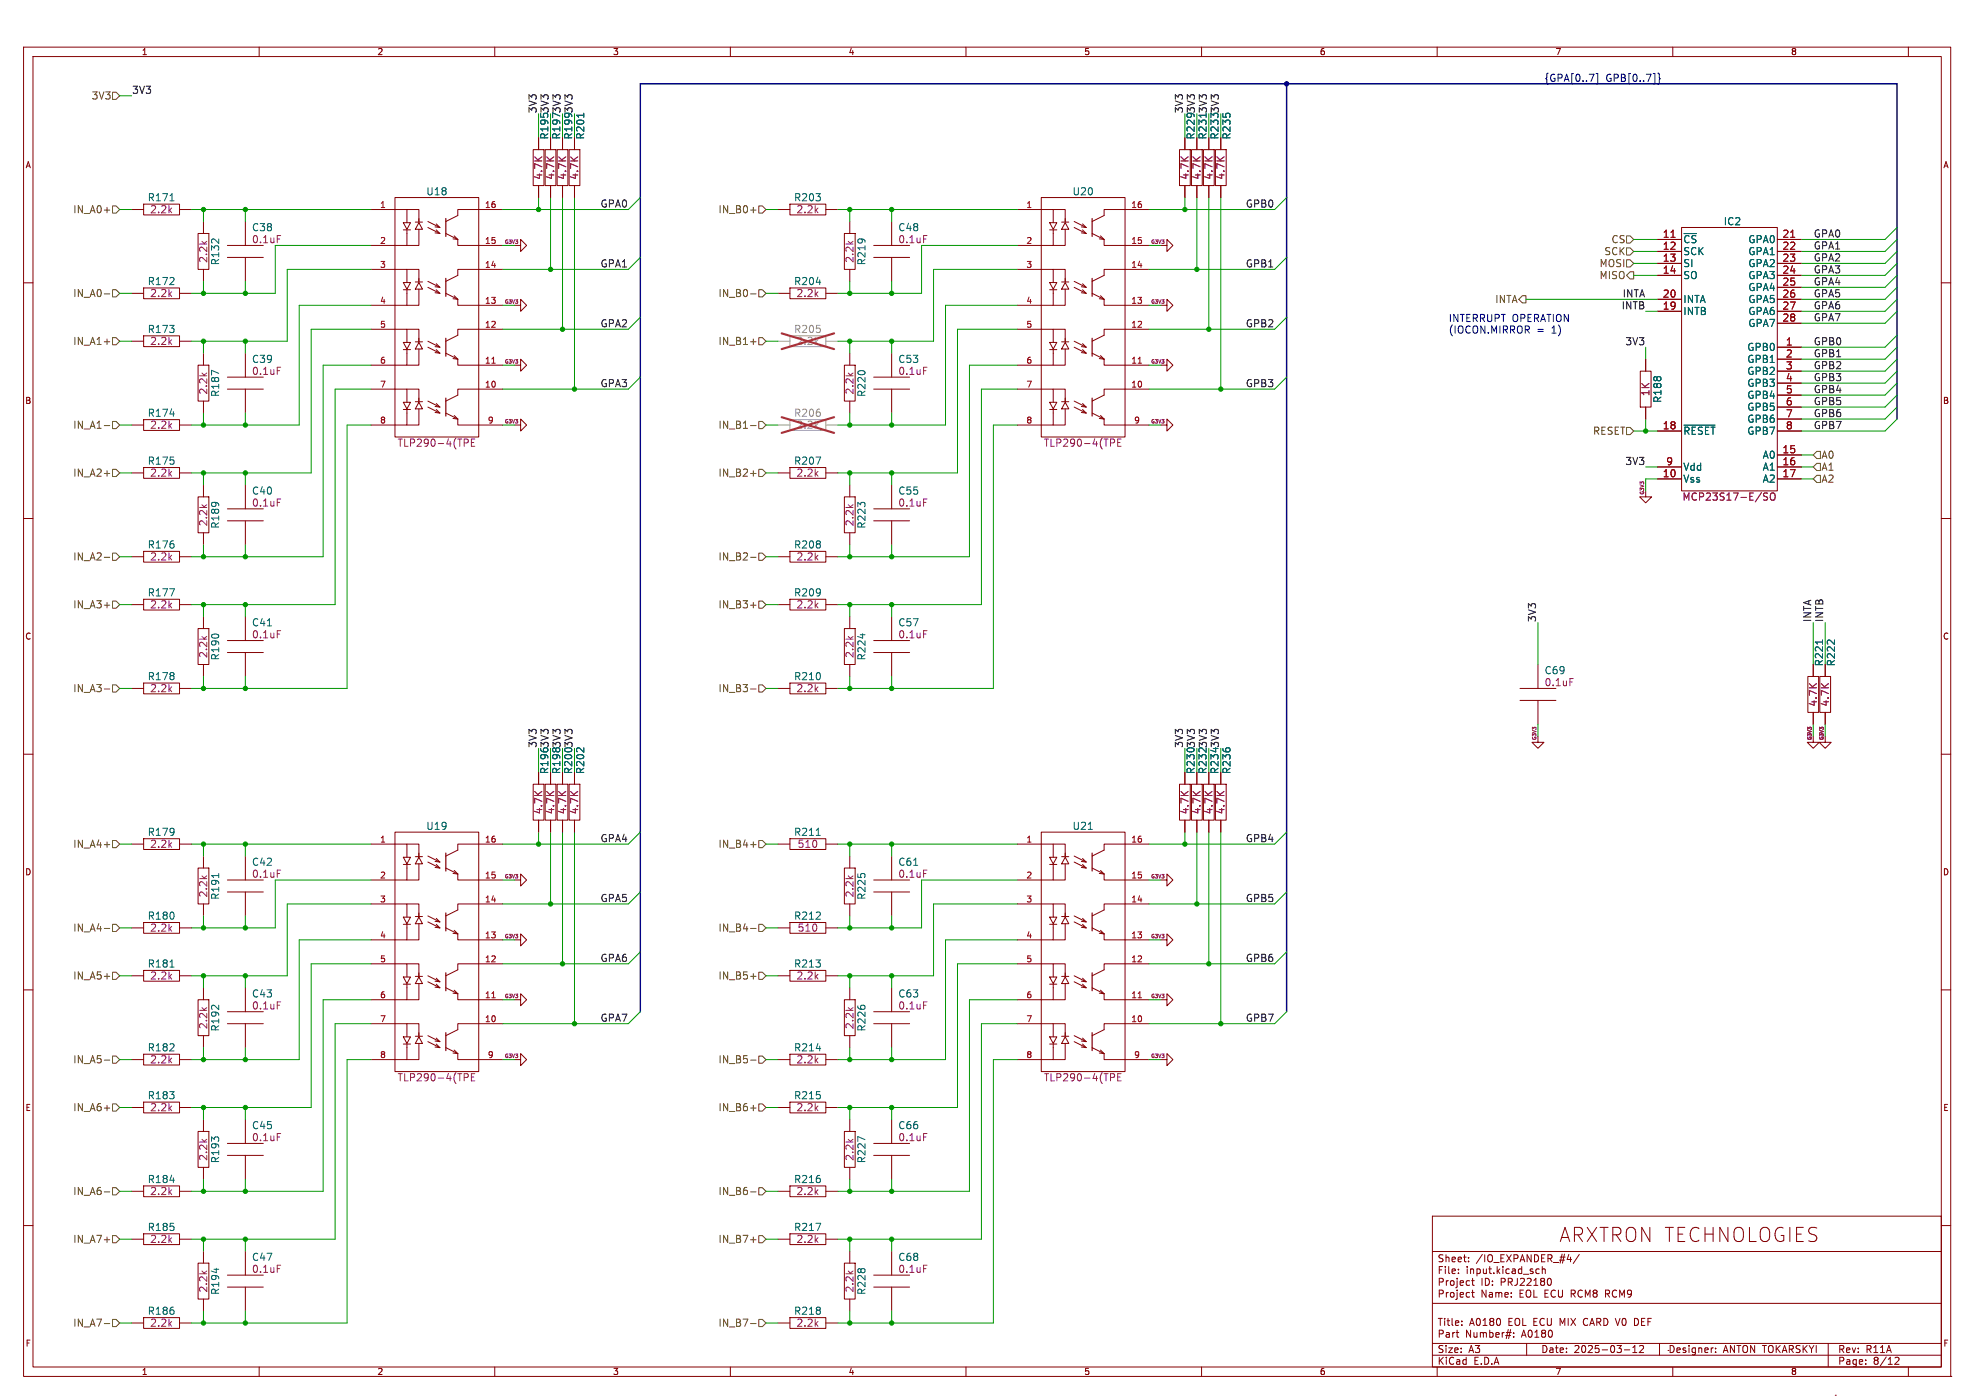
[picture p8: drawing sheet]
<svg xmlns="http://www.w3.org/2000/svg" width="420mm" height="297mm" viewBox="0 0 420 297" stroke-linecap="round" stroke-linejoin="round" font-family="sans-serif">
<defs><g id="words">
<text font-size="4.2" fill="#840000" x="330.9" y="263.7">ARXTRON TECHNOLOGIES</text>
<g font-size="2.1" fill="#000084">
<text x="327.7" y="17.5">{GPA[0..7]</text>
<text x="340.7" y="17.5">GPB[0..7]}</text>
</g>
<g font-size="2.1" fill="#725600">
<text x="19.4" y="21.3">3V3</text>
<text x="15.5" y="45.4">IN_A0+</text>
<text x="152.4" y="45.4">IN_B0+</text>
<text x="341.9" y="51.8">CS</text>
<text x="339.4" y="56.9">MOSI</text>
<text x="339.4" y="59.4">MISO</text>
<text x="340.4" y="54.3">SCK</text>
<text x="15.5" y="63.2">IN_A0-</text>
<text x="152.4" y="63.2">IN_B0-</text>
<text x="317.3" y="64.5">INTA</text>
<text x="15.5" y="73.4">IN_A1+</text>
<text x="152.4" y="73.4">IN_B1+</text>
<text x="15.5" y="91.2">IN_A1-</text>
<text x="152.4" y="91.2">IN_B1-</text>
<text x="338" y="92.4">RESET</text>
<text x="15.5" y="101.3">IN_A2+</text>
<text x="152.4" y="101.3">IN_B2+</text>
<text x="386.5" y="97.5">A0</text>
<text x="386.5" y="100.1">A1</text>
<text x="386.5" y="102.6">A2</text>
<text x="15.5" y="119.1">IN_A2-</text>
<text x="152.4" y="119.1">IN_B2-</text>
<text x="15.5" y="129.3">IN_A3+</text>
<text x="152.4" y="129.3">IN_B3+</text>
<text x="15.5" y="147">IN_A3-</text>
<text x="152.4" y="147">IN_B3-</text>
<text x="15.5" y="180.1">IN_A4+</text>
<text x="152.4" y="180.1">IN_B4+</text>
<text x="15.5" y="197.8">IN_A4-</text>
<text x="152.4" y="197.8">IN_B4-</text>
<text x="15.5" y="208">IN_A5+</text>
<text x="152.4" y="208">IN_B5+</text>
<text x="15.5" y="225.8">IN_A5-</text>
<text x="152.4" y="225.8">IN_B5-</text>
<text x="15.5" y="235.9">IN_A6+</text>
<text x="152.4" y="235.9">IN_B6+</text>
<text x="15.5" y="253.7">IN_A6-</text>
<text x="152.4" y="253.7">IN_B6-</text>
<text x="15.5" y="263.9">IN_A7+</text>
<text x="152.4" y="263.9">IN_B7+</text>
<text x="15.5" y="281.7">IN_A7-</text>
<text x="152.4" y="281.7">IN_B7-</text>
</g>
<g font-size="2.1" fill="#0f0f0f">
<text x="27.9" y="20">3V3</text>
<text x="114" y="24.1" transform="rotate(-90 114 24.1)">3V3</text>
<text x="251.1" y="24.1" transform="rotate(-90 251.1 24.1)">3V3</text>
<text x="127.4" y="44.1">GPA0</text>
<text x="264.3" y="44.1">GPB0</text>
<text x="384.8" y="50.5">GPA0</text>
<text x="384.8" y="53">GPA1</text>
<text x="127.4" y="56.8">GPA1</text>
<text x="264.3" y="56.8">GPB1</text>
<text x="384.8" y="58.1">GPA3</text>
<text x="384.8" y="55.6">GPA2</text>
<text x="344.1" y="65.7">INTB</text>
<text x="344.3" y="63.2">INTA</text>
<text x="384.8" y="63.2">GPA5</text>
<text x="384.8" y="60.6">GPA4</text>
<text x="384.8" y="65.7">GPA6</text>
<text x="127.4" y="69.5">GPA2</text>
<text x="264.3" y="69.5">GPB2</text>
<text x="384.8" y="68.3">GPA7</text>
<text x="344.9" y="73.3">3V3</text>
<text x="384.8" y="75.9">GPB1</text>
<text x="384.8" y="73.3">GPB0</text>
<text x="127.4" y="82.2">GPA3</text>
<text x="264.3" y="82.2">GPB3</text>
<text x="384.8" y="81">GPB3</text>
<text x="384.8" y="83.5">GPB4</text>
<text x="384.8" y="78.4">GPB2</text>
<text x="384.8" y="86">GPB5</text>
<text x="384.8" y="88.6">GPB6</text>
<text x="384.8" y="91.1">GPB7</text>
<text x="344.9" y="98.7">3V3</text>
<text x="326.1" y="132.1" transform="rotate(-90 326.1 132.1)">3V3</text>
<text x="384.5" y="132.1" transform="rotate(-90 384.5 132.1)">INTA</text>
<text x="387" y="132.1" transform="rotate(-90 387 132.1)">INTB</text>
<text x="114" y="158.8" transform="rotate(-90 114 158.8)">3V3</text>
<text x="127.4" y="178.8">GPA4</text>
<text x="264.3" y="178.8">GPB4</text>
<text x="127.4" y="191.5">GPA5</text>
<text x="264.3" y="191.5">GPB5</text>
<text x="127.4" y="204.2">GPA6</text>
<text x="264.3" y="204.2">GPB6</text>
<text x="127.4" y="216.9">GPA7</text>
<text x="264.3" y="216.9">GPB7</text>
</g>
<g font-size="2.1" fill="#006464">
<text x="116.5" y="24.1" transform="rotate(-90 116.5 24.1)">3V3</text>
<text x="116.6" y="29.7" transform="rotate(-90 116.6 29.7)">R195</text>
<text x="119.1" y="24.1" transform="rotate(-90 119.1 24.1)">3V3</text>
<text x="119.1" y="29.7" transform="rotate(-90 119.1 29.7)">R197</text>
<text x="121.6" y="24.1" transform="rotate(-90 121.6 24.1)">3V3</text>
<text x="121.6" y="29.7" transform="rotate(-90 121.6 29.7)">R199</text>
<text x="124.2" y="29.7" transform="rotate(-90 124.2 29.7)">R201</text>
<text x="253.7" y="24.1" transform="rotate(-90 253.7 24.1)">3V3</text>
<text x="253.7" y="29.7" transform="rotate(-90 253.7 29.7)">R229</text>
<text x="256.2" y="24.1" transform="rotate(-90 256.2 24.1)">3V3</text>
<text x="256.3" y="29.7" transform="rotate(-90 256.3 29.7)">R231</text>
<text x="258.8" y="24.1" transform="rotate(-90 258.8 24.1)">3V3</text>
<text x="258.8" y="29.7" transform="rotate(-90 258.8 29.7)">R233</text>
<text x="261.3" y="29.7" transform="rotate(-90 261.3 29.7)">R235</text>
<text x="90.4" y="41.6">U18</text>
<text x="227.5" y="41.6">U20</text>
<text x="31.3" y="42.9">R171</text>
<text x="168.4" y="42.9">R203</text>
<text x="365.7" y="48">IC2</text>
<text x="357.1" y="51.8">~{CS}</text>
<text x="371" y="51.8">GPA0</text>
<text x="46.7" y="56.4" transform="rotate(-90 46.7 56.4)">R132</text>
<text x="183.9" y="56.4" transform="rotate(-90 183.9 56.4)">R219</text>
<text x="357.1" y="54.3">SCK</text>
<text x="357.1" y="56.9">SI</text>
<text x="357.1" y="59.4">SO</text>
<text x="371" y="54.3">GPA1</text>
<text x="371" y="56.9">GPA2</text>
<text x="371" y="59.4">GPA3</text>
<text x="31.3" y="60.7">R172</text>
<text x="168.4" y="60.7">R204</text>
<text x="357.1" y="64.5">INTA</text>
<text x="371" y="62">GPA4</text>
<text x="371" y="64.5">GPA5</text>
<text x="31.3" y="70.8">R173</text>
<text x="357.1" y="67">INTB</text>
<text x="371" y="67">GPA6</text>
<text x="371" y="69.6">GPA7</text>
<text x="370.8" y="74.7">GPB0</text>
<text x="370.8" y="77.2">GPB1</text>
<text x="370.8" y="79.7">GPB2</text>
<text x="370.8" y="82.3">GPB3</text>
<text x="31.3" y="88.6">R174</text>
<text x="46.7" y="84.3" transform="rotate(-90 46.7 84.3)">R187</text>
<text x="183.9" y="84.3" transform="rotate(-90 183.9 84.3)">R220</text>
<text x="352.8" y="85.6" transform="rotate(-90 352.8 85.6)">R188</text>
<text x="370.8" y="84.8">GPB4</text>
<text x="370.8" y="87.4">GPB5</text>
<text x="370.8" y="89.9">GPB6</text>
<text x="357.1" y="92.4">~{RESET}</text>
<text x="370.8" y="92.4">GPB7</text>
<text x="31.3" y="98.8">R175</text>
<text x="168.4" y="98.8">R207</text>
<text x="357.1" y="100.1">Vdd</text>
<text x="374" y="97.5">A0</text>
<text x="374" y="100.1">A1</text>
<text x="357.1" y="102.6">Vss</text>
<text x="374" y="102.6">A2</text>
<text x="46.7" y="112.2" transform="rotate(-90 46.7 112.2)">R189</text>
<text x="183.9" y="112.2" transform="rotate(-90 183.9 112.2)">R223</text>
<text x="31.3" y="116.6">R176</text>
<text x="168.4" y="116.6">R208</text>
<text x="31.3" y="126.7">R177</text>
<text x="168.4" y="126.7">R209</text>
<text x="46.7" y="140.2" transform="rotate(-90 46.7 140.2)">R190</text>
<text x="183.9" y="140.2" transform="rotate(-90 183.9 140.2)">R224</text>
<text x="387.1" y="141.4" transform="rotate(-90 387.1 141.4)">R221</text>
<text x="389.6" y="141.4" transform="rotate(-90 389.6 141.4)">R222</text>
<text x="31.3" y="144.5">R178</text>
<text x="168.4" y="144.5">R210</text>
<text x="116.5" y="158.8" transform="rotate(-90 116.5 158.8)">3V3</text>
<text x="119.1" y="158.8" transform="rotate(-90 119.1 158.8)">3V3</text>
<text x="121.6" y="158.8" transform="rotate(-90 121.6 158.8)">3V3</text>
<text x="251.1" y="158.8" transform="rotate(-90 251.1 158.8)">3V3</text>
<text x="253.7" y="158.8" transform="rotate(-90 253.7 158.8)">3V3</text>
<text x="256.2" y="158.8" transform="rotate(-90 256.2 158.8)">3V3</text>
<text x="258.8" y="158.8" transform="rotate(-90 258.8 158.8)">3V3</text>
<text x="116.6" y="164.3" transform="rotate(-90 116.6 164.3)">R196</text>
<text x="119.1" y="164.3" transform="rotate(-90 119.1 164.3)">R198</text>
<text x="121.6" y="164.3" transform="rotate(-90 121.6 164.3)">R200</text>
<text x="124.2" y="164.3" transform="rotate(-90 124.2 164.3)">R202</text>
<text x="253.7" y="164.3" transform="rotate(-90 253.7 164.3)">R230</text>
<text x="256.3" y="164.3" transform="rotate(-90 256.3 164.3)">R232</text>
<text x="258.8" y="164.3" transform="rotate(-90 258.8 164.3)">R234</text>
<text x="261.3" y="164.3" transform="rotate(-90 261.3 164.3)">R236</text>
<text x="31.3" y="177.5">R179</text>
<text x="90.4" y="176.3">U19</text>
<text x="168.4" y="177.5">R211</text>
<text x="227.5" y="176.3">U21</text>
<text x="46.7" y="191" transform="rotate(-90 46.7 191)">R191</text>
<text x="183.9" y="191" transform="rotate(-90 183.9 191)">R225</text>
<text x="31.3" y="195.3">R180</text>
<text x="168.4" y="195.3">R212</text>
<text x="31.3" y="205.5">R181</text>
<text x="168.4" y="205.5">R213</text>
<text x="46.7" y="218.9" transform="rotate(-90 46.7 218.9)">R192</text>
<text x="183.9" y="218.9" transform="rotate(-90 183.9 218.9)">R226</text>
<text x="31.3" y="223.2">R182</text>
<text x="168.4" y="223.2">R214</text>
<text x="31.3" y="233.4">R183</text>
<text x="168.4" y="233.4">R215</text>
<text x="31.3" y="251.2">R184</text>
<text x="46.7" y="246.9" transform="rotate(-90 46.7 246.9)">R193</text>
<text x="168.4" y="251.2">R216</text>
<text x="183.9" y="246.9" transform="rotate(-90 183.9 246.9)">R227</text>
<text x="31.3" y="261.3">R185</text>
<text x="168.4" y="261.3">R217</text>
<text x="46.7" y="274.8" transform="rotate(-90 46.7 274.8)">R194</text>
<text x="183.9" y="274.8" transform="rotate(-90 183.9 274.8)">R228</text>
<text x="31.3" y="279.1">R186</text>
<text x="168.4" y="279.1">R218</text>
</g>
<g font-size="2.1" fill="#840084">
<text x="115.3" y="38.2" transform="rotate(-90 115.3 38.2)">4.7K</text>
<text x="117.8" y="38.2" transform="rotate(-90 117.8 38.2)">4.7K</text>
<text x="120.4" y="38.2" transform="rotate(-90 120.4 38.2)">4.7K</text>
<text x="122.9" y="38.2" transform="rotate(-90 122.9 38.2)">4.7K</text>
<text x="252.5" y="38.2" transform="rotate(-90 252.5 38.2)">4.7K</text>
<text x="255" y="38.2" transform="rotate(-90 255 38.2)">4.7K</text>
<text x="257.5" y="38.2" transform="rotate(-90 257.5 38.2)">4.7K</text>
<text x="260.1" y="38.2" transform="rotate(-90 260.1 38.2)">4.7K</text>
<text x="31.8" y="45.4">2.2k</text>
<text x="168.9" y="45.4">2.2k</text>
<text x="53.4" y="51.8">0.1uF</text>
<text x="53.4" y="49.3">C38</text>
<text x="190.6" y="51.8">0.1uF</text>
<text x="190.6" y="49.3">C48</text>
<text x="44.2" y="55.8" transform="rotate(-90 44.2 55.8)">2.2k</text>
<text x="181.3" y="55.8" transform="rotate(-90 181.3 55.8)">2.2k</text>
<text x="31.8" y="63.2">2.2k</text>
<text x="168.9" y="63.2">2.2k</text>
<text x="31.8" y="73.4">2.2k</text>
<text x="53.4" y="77.2">C39</text>
<text x="190.6" y="77.2">C53</text>
<text x="44.2" y="83.8" transform="rotate(-90 44.2 83.8)">2.2k</text>
<text x="53.4" y="79.7">0.1uF</text>
<text x="181.3" y="83.8" transform="rotate(-90 181.3 83.8)">2.2k</text>
<text x="190.6" y="79.7">0.1uF</text>
<text x="350.2" y="84.1" transform="rotate(-90 350.2 84.1)">1K</text>
<text x="31.8" y="91.2">2.2k</text>
<text x="84.3" y="95">TLP290-4(TPE</text>
<text x="221.4" y="95">TLP290-4(TPE</text>
<text x="31.8" y="101.3">2.2k</text>
<text x="168.9" y="101.3">2.2k</text>
<text x="53.4" y="107.7">0.1uF</text>
<text x="53.4" y="105.1">C40</text>
<text x="190.6" y="107.7">0.1uF</text>
<text x="190.6" y="105.1">C55</text>
<text x="357" y="106.4">MCP23S17-E/SO</text>
<text x="44.2" y="111.7" transform="rotate(-90 44.2 111.7)">2.2k</text>
<text x="181.3" y="111.7" transform="rotate(-90 181.3 111.7)">2.2k</text>
<text x="31.8" y="119.1">2.2k</text>
<text x="168.9" y="119.1">2.2k</text>
<text x="31.8" y="129.3">2.2k</text>
<text x="168.9" y="129.3">2.2k</text>
<text x="53.4" y="135.6">0.1uF</text>
<text x="53.4" y="133.1">C41</text>
<text x="190.6" y="135.6">0.1uF</text>
<text x="190.6" y="133.1">C57</text>
<text x="44.2" y="139.7" transform="rotate(-90 44.2 139.7)">2.2k</text>
<text x="181.3" y="139.7" transform="rotate(-90 181.3 139.7)">2.2k</text>
<text x="327.7" y="143.2">C69</text>
<text x="31.8" y="147">2.2k</text>
<text x="168.9" y="147">2.2k</text>
<text x="327.7" y="145.8">0.1uF</text>
<text x="385.8" y="150" transform="rotate(-90 385.8 150)">4.7K</text>
<text x="388.3" y="150" transform="rotate(-90 388.3 150)">4.7K</text>
<text x="115.3" y="172.8" transform="rotate(-90 115.3 172.8)">4.7K</text>
<text x="117.8" y="172.8" transform="rotate(-90 117.8 172.8)">4.7K</text>
<text x="120.4" y="172.8" transform="rotate(-90 120.4 172.8)">4.7K</text>
<text x="122.9" y="172.8" transform="rotate(-90 122.9 172.8)">4.7K</text>
<text x="252.5" y="172.8" transform="rotate(-90 252.5 172.8)">4.7K</text>
<text x="255" y="172.8" transform="rotate(-90 255 172.8)">4.7K</text>
<text x="257.5" y="172.8" transform="rotate(-90 257.5 172.8)">4.7K</text>
<text x="260.1" y="172.8" transform="rotate(-90 260.1 172.8)">4.7K</text>
<text x="31.8" y="180.1">2.2k</text>
<text x="53.4" y="183.9">C42</text>
<text x="169.2" y="180.1">510</text>
<text x="190.6" y="183.9">C61</text>
<text x="44.2" y="190.5" transform="rotate(-90 44.2 190.5)">2.2k</text>
<text x="53.4" y="186.4">0.1uF</text>
<text x="181.3" y="190.5" transform="rotate(-90 181.3 190.5)">2.2k</text>
<text x="190.6" y="186.4">0.1uF</text>
<text x="31.8" y="197.8">2.2k</text>
<text x="169.2" y="197.8">510</text>
<text x="31.8" y="208">2.2k</text>
<text x="168.9" y="208">2.2k</text>
<text x="53.4" y="214.4">0.1uF</text>
<text x="53.4" y="211.8">C43</text>
<text x="190.6" y="214.4">0.1uF</text>
<text x="190.6" y="211.8">C63</text>
<text x="44.2" y="218.4" transform="rotate(-90 44.2 218.4)">2.2k</text>
<text x="181.3" y="218.4" transform="rotate(-90 181.3 218.4)">2.2k</text>
<text x="31.8" y="225.8">2.2k</text>
<text x="168.9" y="225.8">2.2k</text>
<text x="84.3" y="229.6">TLP290-4(TPE</text>
<text x="221.4" y="229.6">TLP290-4(TPE</text>
<text x="31.8" y="235.9">2.2k</text>
<text x="53.4" y="239.8">C45</text>
<text x="168.9" y="235.9">2.2k</text>
<text x="190.6" y="239.8">C66</text>
<text x="53.4" y="242.3">0.1uF</text>
<text x="190.6" y="242.3">0.1uF</text>
<text x="44.2" y="246.3" transform="rotate(-90 44.2 246.3)">2.2k</text>
<text x="181.3" y="246.3" transform="rotate(-90 181.3 246.3)">2.2k</text>
<text x="31.8" y="253.7">2.2k</text>
<text x="168.9" y="253.7">2.2k</text>
<text x="31.8" y="263.9">2.2k</text>
<text x="168.9" y="263.9">2.2k</text>
<text x="53.4" y="267.7">C47</text>
<text x="190.6" y="267.7">C68</text>
<text x="44.2" y="274.3" transform="rotate(-90 44.2 274.3)">2.2k</text>
<text x="53.4" y="270.2">0.1uF</text>
<text x="181.3" y="274.3" transform="rotate(-90 181.3 274.3)">2.2k</text>
<text x="190.6" y="270.2">0.1uF</text>
<text x="31.8" y="281.7">2.2k</text>
<text x="168.9" y="281.7">2.2k</text>
</g>
<g font-size="2.1" fill="#a90000">
<text x="352.8" y="50.5">11</text>
<text x="352.8" y="53.1">12</text>
<text x="378.2" y="50.5">21</text>
<text x="378.2" y="53.1">22</text>
<text x="352.8" y="55.6">13</text>
<text x="352.8" y="58.2">14</text>
<text x="378.2" y="55.6">23</text>
<text x="378.2" y="58.2">24</text>
<text x="352.8" y="63.2">20</text>
<text x="352.8" y="65.8">19</text>
<text x="378.2" y="60.7">25</text>
<text x="378.2" y="63.2">26</text>
<text x="378.2" y="65.8">27</text>
<text x="378.2" y="68.3">28</text>
<text x="378.9" y="73.4">1</text>
<text x="378.9" y="75.9">2</text>
<text x="378.9" y="78.5">3</text>
<text x="378.9" y="81">4</text>
<text x="378.9" y="83.6">5</text>
<text x="378.9" y="86.1">6</text>
<text x="378.9" y="88.6">7</text>
<text x="352.8" y="91.2">18</text>
<text x="378.9" y="91.2">8</text>
<text x="352.8" y="101.3">10</text>
<text x="353.5" y="98.8">9</text>
<text x="378.2" y="96.3">15</text>
<text x="378.2" y="98.8">16</text>
<text x="378.2" y="101.3">17</text>
</g>
<g font-size="2.1" fill="#939391">
<text x="168.4" y="70.8">R205</text>
<text x="168.4" y="88.6">R206</text>
</g>
<g font-size="2.1" fill="#0000c2">
<text x="307.3" y="68.4">INTERRUPT OPERATION</text>
<text x="307.3" y="70.9">(IOCON.MIRROR</text>
<text x="326.1" y="70.9">=</text>
<text x="329.3" y="70.9">1)</text>
</g>
<g font-size="2.1" fill="#9c9b98">
<text x="168.9" y="73.4">2.2k</text>
<text x="168.9" y="91.2">2.2k</text>
</g>
<g font-size="2.1" fill="#840000">
<text x="305" y="268">Sheet:</text>
<text x="313.2" y="268">/IO_EXPANDER_#4/</text>
<text x="305" y="270.5">File:</text>
<text x="305" y="273">Project</text>
<text x="305" y="275.5">Project</text>
<text x="311.1" y="270.5">input.kicad_sch</text>
<text x="314.2" y="273">ID:</text>
<text x="314.2" y="275.5">Name:</text>
<text x="318.4" y="273">PRJ22180</text>
<text x="322.4" y="275.5">EOL ECU RCM8</text>
<text x="341.1" y="275.5">RCM9</text>
<text x="305" y="281.5">Title:</text>
<text x="311.8" y="281.5">A0180</text>
<text x="320.1" y="281.5">EOL ECU MIX CARD V0 DEF</text>
<text x="305" y="287.2">Size:</text>
<text x="305" y="284">Part</text>
<text x="310.9" y="284">Number#:</text>
<text x="311.6" y="287.2">A3</text>
<text x="322.9" y="284">A0180</text>
<text x="327" y="287.2">Date:</text>
<text x="334" y="287.2">2025-03-12</text>
<text x="354" y="287.2">Designer:</text>
<text x="365.6" y="287.2">ANTON TOKARSKYI</text>
<text x="390" y="287.2">Rev:</text>
<text x="395.9" y="287.2">R11A</text>
<text x="305" y="289.7">KiCad</text>
<text x="312.7" y="289.7">E.D.A</text>
<text x="390" y="289.7">Page:</text>
<text x="397.5" y="289.7">8/12</text>
</g>
<g font-size="1.8" fill="#840000">
<text x="30" y="11.9">1</text>
<text x="80" y="11.9">2</text>
<text x="130" y="11.9">3</text>
<text x="180" y="11.9">4</text>
<text x="230" y="11.9">5</text>
<text x="280" y="11.9">6</text>
<text x="330" y="11.9">7</text>
<text x="380" y="11.9">8</text>
<text x="5.3" y="35.9">A</text>
<text x="412.3" y="35.9">A</text>
<text x="5.3" y="85.9">B</text>
<text x="412.2" y="85.9">B</text>
<text x="5.3" y="135.9">C</text>
<text x="412.2" y="135.9">C</text>
<text x="5.3" y="185.9">D</text>
<text x="412.2" y="185.9">D</text>
<text x="5.3" y="235.9">E</text>
<text x="412.3" y="235.9">E</text>
<text x="5.3" y="285.9">F</text>
<text x="412.3" y="285.9">F</text>
<text x="30" y="291.9">1</text>
<text x="80" y="291.9">2</text>
<text x="130" y="291.9">3</text>
<text x="180" y="291.9">4</text>
<text x="230" y="291.9">5</text>
<text x="280" y="291.9">6</text>
<text x="330" y="291.9">7</text>
<text x="380" y="291.9">8</text>
</g>
<g font-size="1.8" fill="#a90000">
<text x="80.6" y="44.2">1</text>
<text x="102.8" y="44.2">16</text>
<text x="217.7" y="44.2">1</text>
<text x="240" y="44.2">16</text>
<text x="80.6" y="51.8">2</text>
<text x="102.8" y="51.8">15</text>
<text x="217.7" y="51.8">2</text>
<text x="240" y="51.8">15</text>
<text x="80.6" y="56.9">3</text>
<text x="102.8" y="56.9">14</text>
<text x="217.7" y="56.9">3</text>
<text x="240" y="56.9">14</text>
<text x="80.6" y="64.5">4</text>
<text x="102.8" y="64.5">13</text>
<text x="217.7" y="64.5">4</text>
<text x="240" y="64.5">13</text>
<text x="80.6" y="69.6">5</text>
<text x="102.8" y="69.6">12</text>
<text x="217.7" y="69.6">5</text>
<text x="240" y="69.6">12</text>
<text x="80.6" y="77.2">6</text>
<text x="102.8" y="77.2">11</text>
<text x="217.7" y="77.2">6</text>
<text x="240" y="77.2">11</text>
<text x="80.6" y="82.3">7</text>
<text x="102.8" y="82.3">10</text>
<text x="217.7" y="82.3">7</text>
<text x="240" y="82.3">10</text>
<text x="80.6" y="89.9">8</text>
<text x="103.4" y="89.9">9</text>
<text x="217.7" y="89.9">8</text>
<text x="240.6" y="89.9">9</text>
<text x="80.6" y="178.8">1</text>
<text x="102.8" y="178.8">16</text>
<text x="217.7" y="178.8">1</text>
<text x="240" y="178.8">16</text>
<text x="80.6" y="186.4">2</text>
<text x="80.6" y="191.5">3</text>
<text x="102.8" y="186.4">15</text>
<text x="102.8" y="191.5">14</text>
<text x="217.7" y="186.4">2</text>
<text x="217.7" y="191.5">3</text>
<text x="240" y="186.4">15</text>
<text x="240" y="191.5">14</text>
<text x="80.6" y="199.1">4</text>
<text x="102.8" y="199.1">13</text>
<text x="217.7" y="199.1">4</text>
<text x="240" y="199.1">13</text>
<text x="80.6" y="204.2">5</text>
<text x="102.8" y="204.2">12</text>
<text x="217.7" y="204.2">5</text>
<text x="240" y="204.2">12</text>
<text x="80.6" y="211.8">6</text>
<text x="102.8" y="211.8">11</text>
<text x="217.7" y="211.8">6</text>
<text x="240" y="211.8">11</text>
<text x="80.6" y="216.9">7</text>
<text x="102.8" y="216.9">10</text>
<text x="217.7" y="216.9">7</text>
<text x="240" y="216.9">10</text>
<text x="80.6" y="224.5">8</text>
<text x="103.4" y="224.5">9</text>
<text x="217.7" y="224.5">8</text>
<text x="240.6" y="224.5">9</text>
</g>
<g font-size="1.1" fill="#840084">
<text x="107" y="51.9">G3V3</text>
<text x="244.2" y="51.9">G3V3</text>
<text x="107" y="64.6">G3V3</text>
<text x="244.2" y="64.6">G3V3</text>
<text x="107" y="77.3">G3V3</text>
<text x="244.2" y="77.3">G3V3</text>
<text x="107" y="90">G3V3</text>
<text x="244.2" y="90">G3V3</text>
<text x="349.1" y="105.1" transform="rotate(-90 349.1 105.1)">G3V3</text>
<text x="326.2" y="157.2" transform="rotate(-90 326.2 157.2)">G3V3</text>
<text x="384.7" y="157.2" transform="rotate(-90 384.7 157.2)">G3V3</text>
<text x="387.2" y="157.2" transform="rotate(-90 387.2 157.2)">G3V3</text>
<text x="107" y="186.5">G3V3</text>
<text x="244.2" y="186.5">G3V3</text>
<text x="107" y="199.2">G3V3</text>
<text x="244.2" y="199.2">G3V3</text>
<text x="107" y="211.9">G3V3</text>
<text x="244.2" y="211.9">G3V3</text>
<text x="107" y="224.6">G3V3</text>
<text x="244.2" y="224.6">G3V3</text>
</g>
</g></defs>
<g fill="none" stroke="#840000" stroke-width=".21">
<path d="M5 10h409v282h-409zM7 12h405v278h-405zM55 10v2M105 10v2M155 10v2M205 10v2M255 10v2M305 10v2M355 10v2M405 10v2M113.2 31.8h2.2v7.6h-2.2zM114.3 29.2v2.6"/>
<path d="M114.3 39.4v2.5M115.7 31.8h2.3v7.6h-2.3zM116.8 29.2v2.6M116.8 39.4v2.5M118.2 31.8h2.3v7.6h-2.3zM119.4 29.2v2.6M119.4 39.4v2.5M120.8 31.8h2.3v7.6h-2.3zM121.9 29.2v2.6M121.9 39.4v2.5M250.3 31.8h2.3v7.6h-2.3zM251.5 29.2v2.6"/>
<path d="M251.5 39.4v2.5M252.9 31.8h2.2v7.6h-2.2zM254 29.2v2.6M254 39.4v2.5M255.4 31.8h2.3v7.6h-2.3zM256.5 29.2v2.6M256.5 39.4v2.5M257.9 31.8h2.3v7.6h-2.3zM259.1 29.2v2.6M259.1 39.4v2.5M27.9 44.5h2.6M30.5 43.3h7.6v2.3h-7.6z"/>
<path d="M38.1 44.5h2.5M42 49.5h2.3v7.7h-2.3zM43.2 47v2.5M43.2 57.2v2.5M48.3 52.1h7.6M48.3 54.6h7.6M52.1 47v5.1M52.1 54.6v5.1M78.7 44.5h7.7v2.7M78.7 57.2h7.7v2.7M83.8 41.9h17.8v50.8h-17.8zM85.6 47.2h1.5l-.7 1.4z"/>
<path d="M85.6 59.9h1.5l-.7 1.4zM85.6 48.8h1.5M86.4 48.8v3.3h-7.7M86.4 44.5h2.5v2.5M86.4 57.2h2.5v2.5M88.1 47.1h1.6M88.1 59.8h1.6M88.9 48.6v3.5h-2.5M88.9 47.2l.8 1.4h-1.6zM88.9 59.9l.8 1.4h-1.6zM88.9 46.4v.7M88.9 59.1v.7"/>
<path d="M90.8 47l2.5 1.3M90.8 48.3l2.5 1.2M90.8 59.7l2.5 1.3M92.3 48.1l1 .2M92.3 49.4l1 .1M92.6 47.5l.7 .8M92.6 48.8l.7 .7M94.6 49.5l2.6 1.3M96.1 50.7l1.1 .1M96.4 50l.8 .8M97.2 50.8v1.3h9.5M106.7 44.5h-9.5v1.2l-2.6 1.3"/>
<path d="M106.7 57.2h-9.5v1.2l-2.6 1.3M109.2 52.1h1.3v1.2l1.3-1.2-1.3-1.3v1.3M165.1 44.5h2.5M167.6 43.3h7.7v2.3h-7.7zM175.3 44.5h2.5M179.2 49.5h2.3v7.7h-2.3zM180.3 47v2.5M180.3 57.2v2.5M185.4 52.1h7.6M185.4 54.6h7.6M189.2 47v5.1M189.2 54.6v5.1"/>
<path d="M215.9 44.5h7.6v2.7M215.9 57.2h7.6v2.7M221 41.9h17.8v50.8h-17.8zM222.8 47.2h1.5l-.8 1.4zM222.8 59.9h1.5l-.8 1.4zM222.8 48.8h1.5M223.5 48.8v3.3h-7.6M223.5 44.5h2.6v2.5M223.5 57.2h2.6v2.5M225.3 47.1h1.5M225.3 59.8h1.5M226.1 48.6v3.5h-2.6"/>
<path d="M226.1 47.2l.7 1.4h-1.5zM226.1 59.9l.7 1.4h-1.5zM226.1 46.4v.7M226.1 59.1v.7M228 47l2.5 1.3M228 48.3l2.5 1.2M228 59.7l2.5 1.3M229.5 48.1l1 .2M229.5 49.4l1 .1M229.7 47.5l.8 .8M229.7 48.8l.8 .7M231.8 49.5l2.5 1.3"/>
<path d="M233.3 50.7l1 .1M233.6 50l.7 .8M234.3 50.8v1.3h9.5M243.8 44.5h-9.5v1.2l-2.5 1.3M243.8 57.2h-9.5v1.2l-2.5 1.3M246.4 52.1h1.2v1.2l1.3-1.2-1.3-1.3v1.3M351.8 50.8h5.1M351.8 53.3h5.1M351.8 55.9h5.1M351.8 58.4h5.1M356.9 48.3h20.3v55.8h-20.3zM377.2 50.8h5.1"/>
<path d="M377.2 53.3h5.1M377.2 55.9h5.1M377.2 58.4h5.1M5 60h2M27.9 62.2h2.6M27.9 72.4h2.6M30.5 71.2h7.6v2.3h-7.6zM30.5 61.1h7.6v2.3h-7.6zM38.1 62.2h2.5M38.1 72.4h2.5M42 77.5h2.3v7.6h-2.3zM43.2 74.9v2.6"/>
<path d="M52.1 74.9v5.1M78.7 69.9h7.7v2.7M85.6 72.6h1.5l-.7 1.4zM85.6 61.5h1.5M85.6 74.2h1.5M86.4 61.5v3.3h-7.7M86.4 74.2v3.3h-7.7M86.4 69.9h2.5v2.5M88.1 72.5h1.6M88.9 61.3v3.5h-2.5M88.9 74v3.5h-2.5M88.9 72.6l.8 1.4h-1.6z"/>
<path d="M88.9 71.8v.7M90.8 61l2.5 1.2M90.8 72.4l2.5 1.3M90.8 73.7l2.5 1.2M92.3 60.8l1 .2M92.3 62.1l1 .1M92.3 73.5l1 .2M92.3 74.8l1 .1M92.6 60.2l.7 .8M92.6 61.5l.7 .7M92.6 72.9l.7 .8M92.6 74.2l.7 .7"/>
<path d="M94.6 62.2l2.6 1.3M94.6 74.9l2.6 1.3M96.1 63.4l1.1 .1M96.1 76.1l1.1 .1M96.4 62.7l.8 .8M96.4 75.4l.8 .8M97.2 63.5v1.3h9.5M97.2 76.2v1.3h9.5M106.7 69.9h-9.5v1.2l-2.6 1.3M109.2 77.5h1.3v1.2l1.3-1.2-1.3-1.3v1.3M109.2 64.8h1.3v1.2l1.3-1.2-1.3-1.3v1.3M165.1 62.2h2.5"/>
<path d="M167.6 61.1h7.7v2.3h-7.7zM175.3 62.2h2.5M179.2 77.5h2.3v7.6h-2.3zM180.3 74.9v2.6M189.2 74.9v5.1M215.9 69.9h7.6v2.7M222.8 72.6h1.5l-.8 1.4zM222.8 61.5h1.5M222.8 74.2h1.5M223.5 61.5v3.3h-7.6M223.5 74.2v3.3h-7.6M223.5 69.9h2.6v2.5"/>
<path d="M225.3 72.5h1.5M226.1 61.3v3.5h-2.6M226.1 74v3.5h-2.6M226.1 72.6l.7 1.4h-1.5zM226.1 71.8v.7M228 61l2.5 1.2M228 72.4l2.5 1.3M228 73.7l2.5 1.2M229.5 60.8l1 .2M229.5 62.1l1 .1M229.5 73.5l1 .2M229.5 74.8l1 .1"/>
<path d="M229.7 60.2l.8 .8M229.7 61.5l.8 .7M229.7 72.9l.8 .8M229.7 74.2l.8 .7M231.8 62.2l2.5 1.3M231.8 74.9l2.5 1.3M233.3 63.4l1 .1M233.3 76.1l1 .1M233.6 62.7l.7 .8M233.6 75.4l.7 .8M234.3 63.5v1.3h9.5M234.3 76.2v1.3h9.5"/>
<path d="M243.8 69.9h-9.5v1.2l-2.5 1.3M246.4 77.5h1.2v1.2l1.3-1.2-1.3-1.3v1.3M246.4 64.8h1.2v1.2l1.3-1.2-1.3-1.3v1.3M348.1 78.7h2.3v7.7h-2.3zM349.2 76.2v2.5M351.8 63.5h5.1M351.8 66h5.1M377.2 63.5h5.1M377.2 66h5.1M377.2 61h5.1M377.2 68.6h5.1M377.2 73.7h5.1"/>
<path d="M377.2 76.2h5.1M377.2 78.7h5.1M412 60h2M27.9 90.2h2.6M30.5 99.2h7.6v2.3h-7.6zM30.5 89h7.6v2.3h-7.6zM38.1 90.2h2.5M43.2 85.1v2.5M48.3 82.6h7.6M48.3 80h7.6M52.1 82.6v5M78.7 82.6h7.7v2.7"/>
<path d="M85.6 85.3h1.5l-.7 1.4zM85.6 86.9h1.5M86.4 86.9v3.3h-7.7M86.4 82.6h2.5v2.5M88.1 85.2h1.6M88.9 86.7v3.5h-2.5M88.9 85.3l.8 1.4h-1.6zM88.9 84.5v.7M90.8 85.1l2.5 1.3M90.8 86.4l2.5 1.2M92.3 86.2l1 .2M92.3 87.5l1 .1"/>
<path d="M92.6 85.6l.7 .8M92.6 86.9l.7 .7M94.6 87.6l2.6 1.3M96.1 88.8l1.1 .1M96.4 88.1l.8 .8M97.2 88.9v1.3h9.5M106.7 82.6h-9.5v1.2l-2.6 1.3M109.2 90.2h1.3v1.2l1.3-1.2-1.3-1.3v1.3M167.6 99.2h7.7v2.3h-7.7zM180.3 85.1v2.5M185.4 82.6h7.6M185.4 80h7.6"/>
<path d="M189.2 82.6v5M215.9 82.6h7.6v2.7M222.8 85.3h1.5l-.8 1.4zM222.8 86.9h1.5M223.5 86.9v3.3h-7.6M223.5 82.6h2.6v2.5M225.3 85.2h1.5M226.1 86.7v3.5h-2.6M226.1 85.3l.7 1.4h-1.5zM226.1 84.5v.7M228 85.1l2.5 1.3M228 86.4l2.5 1.2"/>
<path d="M229.5 86.2l1 .2M229.5 87.5l1 .1M229.7 85.6l.8 .8M229.7 86.9l.8 .7M231.8 87.6l2.5 1.3M233.3 88.8l1 .1M233.6 88.1l.7 .8M234.3 88.9v1.3h9.5M243.8 82.6h-9.5v1.2l-2.5 1.3M246.4 90.2h1.2v1.2l1.3-1.2-1.3-1.3v1.3M349.2 86.4v2.5M351.8 91.4h5.1"/>
<path d="M351.8 99.1h5.1M377.2 91.4h5.1M377.2 99.1h5.1M377.2 81.3h5.1M377.2 83.8h5.1M377.2 86.4h5.1M377.2 88.9h5.1M377.2 96.5h5.1M5 110h2M27.9 100.3h2.6M27.9 118.1h2.6M30.5 117h7.6v2.3h-7.6z"/>
<path d="M38.1 100.3h2.5M38.1 118.1h2.5M42 105.4h2.3v7.6h-2.3zM43.2 102.9v2.5M43.2 113v2.6M48.3 108h7.6M48.3 110.5h7.6M52.1 102.9v5.1M52.1 110.5v5.1M165.1 100.3h2.5M165.1 118.1h2.5M167.6 117h7.7v2.3h-7.7z"/>
<path d="M175.3 100.3h2.5M175.3 118.1h2.5M179.2 105.4h2.3v7.6h-2.3zM180.3 102.9v2.5M180.3 113v2.6M185.4 108h7.6M185.4 110.5h7.6M189.2 102.9v5.1M189.2 110.5v5.1M349.2 104.1v1.3h1.3l-1.3 1.3-1.2-1.3h1.2M351.8 101.6h5.1M377.2 101.6h5.1"/>
<path d="M412 110h2M27.9 128.3h2.6M30.5 127.1h7.6v2.3h-7.6zM38.1 128.3h2.5M42 133.4h2.3v7.6h-2.3zM43.2 130.8v2.6M48.3 135.9h7.6M48.3 138.4h7.6M52.1 130.8v5.1M52.1 138.4v5.1M165.1 128.3h2.5M167.6 127.1h7.7v2.3h-7.7z"/>
<path d="M175.3 128.3h2.5M179.2 133.4h2.3v7.6h-2.3zM180.3 130.8v2.6M185.4 135.9h7.6M185.4 138.4h7.6M189.2 130.8v5.1M189.2 138.4v5.1M5 160h2M27.9 146.1h2.6M30.5 144.9h7.6v2.3h-7.6zM38.1 146.1h2.5M43.2 141v2.5"/>
<path d="M165.1 146.1h2.5M167.6 144.9h7.7v2.3h-7.7zM175.3 146.1h2.5M180.3 141v2.5M322.6 146.1h7.6M322.6 148.6h7.6M326.4 156.2v1.3h1.3l-1.3 1.3-1.3-1.3h1.3M326.4 141v5.1M326.4 148.6v5.1M383.7 143.5h2.3v7.6h-2.3zM384.8 156.2v1.3h1.3l-1.3 1.3-1.3-1.3h1.3M384.8 141v2.5"/>
<path d="M384.8 151.1v2.6M386.2 143.5h2.3v7.6h-2.3zM387.3 156.2v1.3h1.3l-1.3 1.3-1.2-1.3h1.2M387.3 141v2.5M387.3 151.1v2.6M412 160h2M27.9 179.1h2.6M30.5 177.9h7.6v2.3h-7.6zM38.1 179.1h2.5M78.7 179.1h7.7v2.8M83.8 176.5h17.8v50.8h-17.8zM86.4 179.1h2.5v2.5"/>
<path d="M106.7 179.1h-9.5v1.2l-2.6 1.3M113.2 166.4h2.2v7.6h-2.2zM114.3 163.8v2.6M114.3 174v2.5M115.7 166.4h2.3v7.6h-2.3zM116.8 163.8v2.6M116.8 174v2.5M118.2 166.4h2.3v7.6h-2.3zM119.4 163.8v2.6M119.4 174v2.5M120.8 166.4h2.3v7.6h-2.3zM121.9 163.8v2.6"/>
<path d="M121.9 174v2.5M165.1 179.1h2.5M167.6 177.9h7.7v2.3h-7.7zM175.3 179.1h2.5M215.9 179.1h7.6v2.8M221 176.5h17.8v50.8h-17.8zM223.5 179.1h2.6v2.5M243.8 179.1h-9.5v1.2l-2.5 1.3M250.3 166.4h2.3v7.6h-2.3zM251.5 163.8v2.6M251.5 174v2.5M252.9 166.4h2.2v7.6h-2.2z"/>
<path d="M254 163.8v2.6M254 174v2.5M255.4 166.4h2.3v7.6h-2.3zM256.5 163.8v2.6M256.5 174v2.5M257.9 166.4h2.3v7.6h-2.3zM259.1 163.8v2.6M259.1 174v2.5M27.9 196.9h2.6M30.5 195.7h7.6v2.3h-7.6zM38.1 196.9h2.5M42 184.2h2.3v7.6h-2.3z"/>
<path d="M43.2 181.6v2.6M43.2 191.8v2.5M48.3 186.7h7.6M48.3 189.2h7.6M52.1 181.6v5.1M52.1 189.2v5.1M78.7 191.8h7.7v2.8M85.6 181.9h1.5l-.7 1.4zM85.6 194.6h1.5l-.7 1.4zM85.6 183.4h1.5M85.6 196.1h1.5M86.4 183.4v3.3h-7.7"/>
<path d="M86.4 196.1v3.3h-7.7M86.4 191.8h2.5v2.5M88.1 181.7h1.6M88.1 194.4h1.6M88.9 183.3v3.4h-2.5M88.9 196v3.4h-2.5M88.9 181.9l.8 1.4h-1.6zM88.9 194.6l.8 1.4h-1.6zM88.9 181v.7M88.9 193.7v.7M90.8 181.6l2.5 1.3M90.8 182.9l2.5 1.3"/>
<path d="M90.8 194.3l2.5 1.3M90.8 195.6l2.5 1.3M92.3 182.8l1 .1M92.3 184l1 .2M92.3 195.5l1 .1M92.3 196.7l1 .2M92.6 182.1l.7 .8M92.6 183.4l.7 .8M92.6 194.8l.7 .8M92.6 196.1l.7 .8M94.6 184.2l2.6 1.2M94.6 196.9l2.6 1.2"/>
<path d="M96.1 185.3l1.1 .1M96.1 198l1.1 .1M96.4 184.7l.8 .7M96.4 197.4l.8 .7M97.2 185.4v1.3h9.5M97.2 198.1v1.3h9.5M106.7 191.8h-9.5v1.2l-2.6 1.3M109.2 186.7h1.3v1.3l1.3-1.3-1.3-1.3v1.3M109.2 199.4h1.3v1.3l1.3-1.3-1.3-1.3v1.3M165.1 196.9h2.5M167.6 195.7h7.7v2.3h-7.7zM175.3 196.9h2.5"/>
<path d="M179.2 184.2h2.3v7.6h-2.3zM180.3 181.6v2.6M180.3 191.8v2.5M185.4 186.7h7.6M185.4 189.2h7.6M189.2 181.6v5.1M189.2 189.2v5.1M215.9 191.8h7.6v2.8M222.8 181.9h1.5l-.8 1.4zM222.8 194.6h1.5l-.8 1.4zM222.8 183.4h1.5M222.8 196.1h1.5"/>
<path d="M223.5 183.4v3.3h-7.6M223.5 196.1v3.3h-7.6M223.5 191.8h2.6v2.5M225.3 181.7h1.5M225.3 194.4h1.5M226.1 183.3v3.4h-2.6M226.1 196v3.4h-2.6M226.1 181.9l.7 1.4h-1.5zM226.1 194.6l.7 1.4h-1.5zM226.1 181v.7M226.1 193.7v.7M228 181.6l2.5 1.3"/>
<path d="M228 182.9l2.5 1.3M228 194.3l2.5 1.3M228 195.6l2.5 1.3M229.5 182.8l1 .1M229.5 184l1 .2M229.5 195.5l1 .1M229.5 196.7l1 .2M229.7 182.1l.8 .8M229.7 183.4l.8 .8M229.7 194.8l.8 .8M229.7 196.1l.8 .8M231.8 184.2l2.5 1.2"/>
<path d="M231.8 196.9l2.5 1.2M233.3 185.3l1 .1M233.3 198l1 .1M233.6 184.7l.7 .7M233.6 197.4l.7 .7M234.3 185.4v1.3h9.5M234.3 198.1v1.3h9.5M243.8 191.8h-9.5v1.2l-2.5 1.3M246.4 186.7h1.2v1.3l1.3-1.3-1.3-1.3v1.3M246.4 199.4h1.2v1.3l1.3-1.3-1.3-1.3v1.3M5 210h2M27.9 207h2.6"/>
<path d="M30.5 205.9h7.6v2.3h-7.6zM38.1 207h2.5M42 212.1h2.3v7.6h-2.3zM43.2 209.6v2.5M43.2 219.7v2.5M48.3 214.6h7.6M48.3 217.2h7.6M52.1 209.6v5M52.1 217.2v5M78.7 204.5h7.7v2.8M78.7 217.2h7.7v2.8M85.6 207.3h1.5l-.7 1.4z"/>
<path d="M85.6 220h1.5l-.7 1.4zM85.6 208.8h1.5M86.4 208.8v3.3h-7.7M86.4 204.5h2.5v2.5M86.4 217.2h2.5v2.5M88.1 207.1h1.6M88.1 219.8h1.6M88.9 208.7v3.4h-2.5M88.9 207.3l.8 1.4h-1.6zM88.9 220l.8 1.4h-1.6zM88.9 206.4v.7M88.9 219.1v.7"/>
<path d="M90.8 207l2.5 1.3M90.8 208.3l2.5 1.3M90.8 219.7l2.5 1.3M92.3 208.2l1 .1M92.3 209.4l1 .2M92.6 207.5l.7 .8M92.6 208.8l.7 .8M94.6 209.6l2.6 1.2M96.1 210.7l1.1 .1M96.4 210.1l.8 .7M97.2 210.8v1.3h9.5M106.7 204.5h-9.5v1.2l-2.6 1.3"/>
<path d="M106.7 217.2h-9.5v1.2l-2.6 1.3M109.2 212.1h1.3v1.3l1.3-1.3-1.3-1.3v1.3M165.1 207h2.5M167.6 205.9h7.7v2.3h-7.7zM175.3 207h2.5M179.2 212.1h2.3v7.6h-2.3zM180.3 209.6v2.5M180.3 219.7v2.5M185.4 214.6h7.6M185.4 217.2h7.6M189.2 209.6v5M189.2 217.2v5"/>
<path d="M215.9 204.5h7.6v2.8M215.9 217.2h7.6v2.8M222.8 207.3h1.5l-.8 1.4zM222.8 220h1.5l-.8 1.4zM222.8 208.8h1.5M223.5 208.8v3.3h-7.6M223.5 204.5h2.6v2.5M223.5 217.2h2.6v2.5M225.3 207.1h1.5M225.3 219.8h1.5M226.1 208.7v3.4h-2.6M226.1 207.3l.7 1.4h-1.5z"/>
<path d="M226.1 220l.7 1.4h-1.5zM226.1 206.4v.7M226.1 219.1v.7M228 207l2.5 1.3M228 208.3l2.5 1.3M228 219.7l2.5 1.3M229.5 208.2l1 .1M229.5 209.4l1 .2M229.7 207.5l.8 .8M229.7 208.8l.8 .8M231.8 209.6l2.5 1.2M233.3 210.7l1 .1"/>
<path d="M233.6 210.1l.7 .7M234.3 210.8v1.3h9.5M243.8 204.5h-9.5v1.2l-2.5 1.3M243.8 217.2h-9.5v1.2l-2.5 1.3M246.4 212.1h1.2v1.3l1.3-1.3-1.3-1.3v1.3M412 210h2M27.9 234.9h2.6M27.9 224.8h2.6M30.5 233.8h7.6v2.3h-7.6zM30.5 223.6h7.6v2.3h-7.6zM38.1 234.9h2.5M38.1 224.8h2.5"/>
<path d="M43.2 237.5v2.5M52.1 237.5v5.1M85.6 221.5h1.5M86.4 221.5v3.3h-7.7M88.9 221.4v3.4h-2.5M90.8 221l2.5 1.2M92.3 220.9l1 .1M92.3 222.1l1 .1M92.6 220.2l.7 .8M92.6 221.5l.7 .7M94.6 222.2l2.6 1.3M96.1 223.4l1.1 .1"/>
<path d="M96.4 222.8l.8 .7M97.2 223.5v1.3h9.5M109.2 224.8h1.3v1.3l1.3-1.3-1.3-1.3v1.3M165.1 234.9h2.5M165.1 224.8h2.5M167.6 223.6h7.7v2.3h-7.7zM167.6 233.8h7.7v2.3h-7.7zM175.3 234.9h2.5M175.3 224.8h2.5M180.3 237.5v2.5M189.2 237.5v5.1M222.8 221.5h1.5"/>
<path d="M223.5 221.5v3.3h-7.6M226.1 221.4v3.4h-2.6M228 221l2.5 1.2M229.5 220.9l1 .1M229.5 222.1l1 .1M229.7 220.2l.8 .8M229.7 221.5l.8 .7M231.8 222.2l2.5 1.3M233.3 223.4l1 .1M233.6 222.8l.7 .7M234.3 223.5v1.3h9.5M246.4 224.8h1.2v1.3l1.3-1.3-1.3-1.3v1.3"/>
<path d="M27.9 252.7h2.6M30.5 251.6h7.6v2.3h-7.6zM38.1 252.7h2.5M42 240h2.3v7.6h-2.3zM43.2 247.6v2.6M48.3 242.6h7.6M48.3 245.1h7.6M52.1 245.1v5.1M165.1 252.7h2.5M167.6 251.6h7.7v2.3h-7.7zM175.3 252.7h2.5M179.2 240h2.3v7.6h-2.3z"/>
<path d="M180.3 247.6v2.6M185.4 242.6h7.6M185.4 245.1h7.6M189.2 245.1v5.1M304 258h108v32h-108zM5 260h2M27.9 262.9h2.6M30.5 279.5h7.6v2.3h-7.6zM30.5 261.7h7.6v2.3h-7.6zM38.1 262.9h2.5M42 268h2.3v7.6h-2.3zM43.2 265.4v2.6"/>
<path d="M43.2 275.6v2.5M48.3 270.5h7.6M48.3 273h7.6M52.1 265.4v5.1M52.1 273v5.1M165.1 262.9h2.5M167.6 279.5h7.7v2.3h-7.7zM167.6 261.7h7.7v2.3h-7.7zM175.3 262.9h2.5M179.2 268h2.3v7.6h-2.3zM180.3 265.4v2.6M180.3 275.6v2.5"/>
<path d="M185.4 270.5h7.6M185.4 273h7.6M189.2 265.4v5.1M189.2 273v5.1M304 276.5h108M304 265.5h108M309.5 270v.2M309.5 269.3v.1M311.7 267.5v.2M311.7 266.8v.1M312.3 271.7h.6M312.3 274.2h.6"/>
<path d="M312.5 271.2v1.3l.4 .2M312.5 273.7v1.3l.4 .2M326 270l.2 .2 .5-.1M326.7 269.3l-.5-.1-.2 .1M327.3 269.3l.2-.1 .4 .1v.9M327.3 268.7v1.5M328.7 271.2a.8 .8 0 0 1 .6 .7 .8 .8 0 0 1-.6 .8M332.6 267.2h.9M335.2 266.1l-1.3 1.9M412 260h2M27.9 280.7h2.6M38.1 280.7h2.5"/>
<path d="M55 290v2M105 290v2M155 290v2M165.1 280.7h2.5M175.3 280.7h2.5M205 290v2M255 290v2M304 287.5h108M304 285h108M305 290v2M309 282.7h.6M309.4 283.7h.2"/>
<path d="M310.2 281v.2M310.2 280.3v.1M319.7 282.7h1M321.2 283.5v.2M321.2 282.8v.1M324 285v2.5M344.7 286.4h1.2M346.5 286.9h.9M346.5 285.9l.4-.5v1.5M347.9 285.6l.6-.2 .3 .5-.9 1h.9M352.2 285v2.5M355 290v2"/>
<path d="M363.4 285.9h.2M364.1 286.8v.1M364.1 286v.2M388 285v5M389.5 296h.1M395.9 289.3v.1M395.9 288.5v.2M402.2 288.1l.5-.2 .3 .5-.9 1h.9M405 290v2M414 292h.1"/>
</g>
<g fill="none" stroke="#840084" stroke-width=".21">
<path d="M58.8 50h.8M196 50h.7M58.8 77.9h.8M196 77.9h.7M98.5 93.2h.6l.3 .2-.2 .5-.7 .1M100 93.9h.5M100.8 93.2h-.8v1.5h.8M235.7 93.2h.6l.2 .2-.1 .5-.7 .1M237.2 93.9h.5M237.9 93.2h-.7v1.5h.7M58.8 105.9h.8M196 105.9h.7"/>
<path d="M374.3 105l.8 .7-.3 .4-.5-.1M375.1 104.7l-.6-.1-.2 .3M375.8 104.8l.3-.2a.51 .51 0 0 1 .6 .5v.5a.51 .51 0 0 1-.5 .5 .51 .51 0 0 1-.5-.5zM58.8 133.8h.8M196 133.8h.7M333.2 144h.7M58.8 184.6h.8M196 184.6h.7M58.8 212.5h.8M196 212.5h.7M98.5 227.8h.6l.3 .3-.2 .4-.7 .1M100 228.5h.5"/>
<path d="M100.8 227.8h-.8v1.5h.8M235.7 227.8h.6l.2 .3-.1 .4-.7 .1M237.2 228.5h.5M237.9 227.8h-.7v1.5h.7M58.8 240.5h.8M196 240.5h.7M58.8 268.4h.8M196 268.4h.7"/>
</g>
<path d="M165.1 72.4h2.5M167.6 71.2h7.7v2.3h-7.7zM175.3 72.4h2.5M165.1 90.2h2.5M167.6 89h7.7v2.3h-7.7zM175.3 90.2h2.5" fill="none" stroke="#9c9b98" stroke-width=".21"/>
<path d="M165.9 70.7l11.1 3.4M177 70.7l-11.1 3.4M165.9 88.5l11.1 3.3M177 88.5l-11.1 3.3" fill="none" stroke="#e12e31" stroke-width=".46"/>
<path d="M123.9 24v.9M256 24v.9M36.1 42.6h.8M357.4 90.2h6.6M386.8 135.8v.9M173.2 177.2h.9M231 176h.8M46.4 185.3v.9M36.1 205.2h.8" fill="none" stroke="#006464" stroke-width=".21"/>
<path d="M354.6 50.4h.9M380 50.4h.9M104.4 77.1h.7M241.5 77.1h.8M104.4 211.7h.7M241.5 211.7h.8" fill="none" stroke="#a90000" stroke-width=".21"/>
<g fill="none" stroke="#840000" stroke-width=".25">
<path d="M94.6 46.4v3.8M94.6 59.1v3.8M231.8 46.4v3.8M231.8 59.1v3.8M94.6 71.8v3.8M231.8 71.8v3.8M94.6 84.5v3.8M231.8 84.5v3.8M94.6 181v3.8M94.6 193.7v3.8M231.8 181v3.8M231.8 193.7v3.8"/>
<path d="M94.6 206.4v3.8M94.6 219.1v3.8M231.8 206.4v3.8M231.8 219.1v3.8"/>
</g>
<g fill="none" stroke="#725600" stroke-width=".21">
<path d="M23.9 19.6h.7l.8 .7-.8 .8h-.7zM22.1 44.6h1.2M23.9 43.7h.7l.8 .8-.8 .7h-.7zM159.3 44.6h1.2M161 43.7h.8l.8 .8-.8 .7h-.8zM345.2 55.1h.7l.8 .8-.8 .7h-.7zM345.2 50h.7l.8 .8-.8 .8h-.7zM345.2 52.6h.7l.8 .7-.8 .8h-.7zM345.9 57.7h.8v1.5h-.8l-.7-.8zM22.1 72.5h1.2M22.1 62.3h1.2M23.9 71.6h.7l.8 .8-.8 .8h-.7z"/>
<path d="M23.9 61.5h.7l.8 .7-.8 .8h-.7zM159.3 72.5h1.2M159.3 62.3h1.2M161 71.6h.8l.8 .8-.8 .8h-.8zM161 61.5h.8l.8 .7-.8 .8h-.8zM322.3 63.5l.8-.8h.7v1.6h-.7zM22.1 90.3h1.2M23.9 99.6h.7l.8 .7-.8 .8h-.7zM23.9 89.4h.7l.8 .8-.8 .7h-.7zM159.3 90.3h1.2M161 89.4h.8l.8 .8-.8 .7h-.8zM161 99.6h.8l.8 .7-.8 .8h-.8z"/>
<path d="M345.2 90.7h.7l.8 .7-.8 .8h-.7zM385.6 95.8h.7v1.5h-.7l-.8-.8zM385.6 98.3h.7v1.5h-.7l-.8-.7zM22.1 100.4h1.2M22.1 118.2h1.2M23.9 117.3h.7l.8 .8-.8 .8h-.7zM159.3 100.4h1.2M159.3 118.2h1.2M161 117.3h.8l.8 .8-.8 .8h-.8zM384.8 101.6l.8-.8h.7v1.6h-.7zM22.1 128.4h1.2M23.9 127.5h.7l.8 .8-.8 .7h-.7z"/>
<path d="M159.3 128.4h1.2M161 127.5h.8l.8 .8-.8 .7h-.8zM22.1 146.2h1.2M23.9 145.3h.7l.8 .8-.8 .7h-.7zM159.3 146.2h1.2M161 145.3h.8l.8 .8-.8 .7h-.8zM22.1 179.2h1.2M23.9 178.3h.7l.8 .8-.8 .7h-.7zM159.3 179.2h1.2M161 178.3h.8l.8 .8-.8 .7h-.8zM22.1 197h1.2M23.9 196.1h.7l.8 .8-.8 .7h-.7z"/>
<path d="M159.3 197h1.2M161 196.1h.8l.8 .8-.8 .7h-.8zM22.1 207.1h1.2M23.9 206.2h.7l.8 .8-.8 .8h-.7zM159.3 207.1h1.2M161 206.2h.8l.8 .8-.8 .8h-.8zM22.1 224.9h1.2M22.1 235.1h1.2M23.9 224h.7l.8 .8-.8 .8h-.7zM23.9 234.2h.7l.8 .7-.8 .8h-.7zM159.3 224.9h1.2M159.3 235.1h1.2"/>
<path d="M161 224h.8l.8 .8-.8 .8h-.8zM161 234.2h.8l.8 .7-.8 .8h-.8zM22.1 252.8h1.2M23.9 252h.7l.8 .7-.8 .8h-.7zM159.3 252.8h1.2M161 252h.8l.8 .7-.8 .8h-.8zM22.1 263h1.2M23.9 262.1h.7l.8 .8-.8 .8h-.7zM23.9 279.9h.7l.8 .8-.8 .7h-.7zM159.3 263h1.2M161 262.1h.8l.8 .8-.8 .8h-.8zM161 279.9h.8l.8 .8-.8 .7h-.8z"/>
<path d="M22.1 280.8h1.2M159.3 280.8h1.2"/>
</g>
<path d="M337.3 15.7h1l-.7 1.6M338.7 15.6h.4v2.2h-.4M351.9 15.5l.2 .2v.8l.3 .2-.3 .2v.7l-.2 .3" fill="none" stroke="#000084" stroke-width=".21"/>
<path d="M273 17.8v196.8M402.6 88.9v-71.1h-266.7v196.8" fill="none" stroke="#000084" stroke-width=".3"/>
<g fill="none" stroke="#009600" stroke-width=".21">
<path d="M25.4 20.3h2.5M114.3 24.1v5.1M116.8 24.1v5.1M119.4 24.1v5.1M121.9 24.1v5.1M251.5 24.1v5.1M254 24.1v5.1M256.5 24.1v5.1M259.1 24.1v5.1M25.4 44.5h2.5M40.6 44.5h38.1M43.2 44.5v2.5"/>
<path d="M43.2 59.7v2.5M52.1 44.5v2.5M52.1 59.7v2.5M78.7 57.2h-17.7v15.2h-20.4M78.7 52.1h-20.3v10.1h-17.8M106.7 52.1h2.5M114.3 41.9v2.6M116.8 41.9v15.3M119.4 41.9v28M121.9 41.9v40.7M135.9 41.9l-2.6 2.6h-26.6M135.9 54.6l-2.6 2.6h-26.6"/>
<path d="M162.6 44.5h2.5M177.8 44.5h38.1M180.3 44.5v2.5M180.3 59.7v2.5M189.2 44.5v2.5M189.2 59.7v2.5M215.9 57.2h-17.8v15.2h-20.3M215.9 52.1h-20.3v10.1h-17.8M243.8 52.1h2.6M251.5 41.9v2.6M254 41.9v15.3M256.5 41.9v28"/>
<path d="M259.1 41.9v40.7M273 41.9l-2.5 2.6h-26.7M273 54.6l-2.5 2.6h-26.7M346.7 53.3h5.1M346.7 58.4h5.1M346.7 50.8h5.1M346.7 55.9h5.1M402.6 50.8l-2.6 2.5h-17.7M402.6 55.9l-2.6 2.5h-17.7M402.6 58.4l-2.6 2.6h-17.7M402.6 48.3l-2.6 2.5h-17.7M402.6 53.3l-2.6 2.6h-17.7"/>
<path d="M25.4 72.4h2.5M25.4 62.2h2.5M43.2 72.4v2.5M52.1 72.4v2.5M78.7 77.5h-10.1v40.6h-28M78.7 64.8h-15.2v25.4h-22.9M78.7 69.9h-12.7v30.4h-25.4M106.7 64.8h2.5M106.7 77.5h2.5M135.9 67.3l-2.6 2.6h-26.6M162.6 72.4h2.5M162.6 62.2h2.5"/>
<path d="M180.3 72.4v2.5M189.2 72.4v2.5M215.9 77.5h-10.2v40.6h-27.9M215.9 64.8h-15.2v25.4h-22.9M215.9 69.9h-12.7v30.4h-25.4M243.8 64.8h2.6M243.8 77.5h2.6M273 67.3l-2.5 2.6h-26.7M323.8 63.5h28M349.2 66h2.6M349.2 73.7v2.5M402.6 73.7l-2.6 2.5h-17.7"/>
<path d="M402.6 63.5l-2.6 2.5h-17.7M402.6 71.1l-2.6 2.6h-17.7M402.6 61l-2.6 2.5h-17.7M402.6 66l-2.6 2.6h-17.7M402.6 78.7l-2.6 2.6h-17.7M402.6 76.2l-2.6 2.5h-17.7M25.4 90.2h2.5M43.2 87.6v2.6M52.1 87.6v2.6M78.7 90.2h-5v55.9h-33.1M78.7 82.6h-7.6v45.7h-30.5M106.7 90.2h2.5"/>
<path d="M135.9 80l-2.6 2.6h-26.6M162.6 90.2h2.5M180.3 87.6v2.6M189.2 87.6v2.6M215.9 90.2h-5.1v55.9h-33M215.9 82.6h-7.6v45.7h-30.5M243.8 90.2h2.6M273 80l-2.5 2.6h-26.7M346.7 91.4h5.1M349.2 88.9v2.5M349.2 99.1h2.6M382.3 99.1h2.5"/>
<path d="M382.3 96.5h2.5M402.6 88.9l-2.6 2.5h-17.7M402.6 86.4l-2.6 2.5h-17.7M402.6 83.8l-2.6 2.6h-17.7M402.6 81.3l-2.6 2.5h-17.7M25.4 118.1h2.5M25.4 100.3h2.5M43.2 100.3v2.6M43.2 115.6v2.5M52.1 100.3v2.6M52.1 115.6v2.5M162.6 118.1h2.5"/>
<path d="M162.6 100.3h2.5M180.3 100.3v2.6M180.3 115.6v2.5M189.2 100.3v2.6M189.2 115.6v2.5M351.8 101.6h-2.6v2.5M382.3 101.6h2.5M25.4 128.3h2.5M43.2 128.3v2.5M52.1 128.3v2.5M162.6 128.3h2.5M180.3 128.3v2.5"/>
<path d="M189.2 128.3v2.5M326.4 132.1v8.9M384.8 132.1v8.9M387.3 132.1v8.9M25.4 146.1h2.5M43.2 143.5v2.6M52.1 143.5v2.6M114.3 158.8v5M116.8 158.8v5M119.4 158.8v5M121.9 158.8v5M162.6 146.1h2.5"/>
<path d="M180.3 143.5v2.6M189.2 143.5v2.6M251.5 158.8v5M254 158.8v5M256.5 158.8v5M259.1 158.8v5M326.4 153.7v2.5M384.8 153.7v2.5M387.3 153.7v2.5M25.4 179.1h2.5M40.6 179.1h38.1M43.2 179.1v2.5"/>
<path d="M52.1 179.1v2.5M114.3 176.5v2.6M116.8 176.5v15.3M119.4 176.5v28M121.9 176.5v40.7M135.9 176.5l-2.6 2.6h-26.6M162.6 179.1h2.5M177.8 179.1h38.1M180.3 179.1v2.5M189.2 179.1v2.5M251.5 176.5v2.6M254 176.5v15.3"/>
<path d="M256.5 176.5v28M259.1 176.5v40.7M273 176.5l-2.5 2.6h-26.7M25.4 196.9h2.5M43.2 194.3v2.6M52.1 194.3v2.6M78.7 191.8h-17.7v15.2h-20.4M78.7 186.7h-20.3v10.2h-17.8M78.7 199.4h-15.2v25.4h-22.9M106.7 186.7h2.5M106.7 199.4h2.5M135.9 189.2l-2.6 2.6h-26.6"/>
<path d="M162.6 196.9h2.5M180.3 194.3v2.6M189.2 194.3v2.6M215.9 191.8h-17.8v15.2h-20.3M215.9 186.7h-20.3v10.2h-17.8M215.9 199.4h-15.2v25.4h-22.9M243.8 186.7h2.6M243.8 199.4h2.6M273 189.2l-2.5 2.6h-26.7M25.4 207h2.5M43.2 207v2.6M52.1 207v2.6"/>
<path d="M78.7 204.5h-12.7v30.4h-25.4M78.7 212.1h-10.1v40.6h-28M78.7 217.2h-7.6v45.7h-30.5M106.7 212.1h2.5M135.9 201.9l-2.6 2.6h-26.6M135.9 214.6l-2.6 2.6h-26.6M162.6 207h2.5M180.3 207v2.6M189.2 207v2.6M215.9 204.5h-12.7v30.4h-25.4M215.9 212.1h-10.2v40.6h-27.9M215.9 217.2h-7.6v45.7h-30.5"/>
<path d="M243.8 212.1h2.6M273 201.9l-2.5 2.6h-26.7M273 214.6l-2.5 2.6h-26.7M25.4 224.8h2.5M25.4 234.9h2.5M43.2 222.2v2.6M43.2 234.9v2.6M52.1 222.2v2.6M52.1 234.9v2.6M78.7 224.8h-5v55.9h-33.1M106.7 224.8h2.5M162.6 224.8h2.5"/>
<path d="M162.6 234.9h2.5M180.3 222.2v2.6M180.3 234.9v2.6M189.2 222.2v2.6M189.2 234.9v2.6M215.9 224.8h-5.1v55.9h-33M243.8 224.8h2.6M25.4 252.7h2.5M43.2 250.2v2.5M52.1 250.2v2.5M162.6 252.7h2.5M180.3 250.2v2.5"/>
<path d="M189.2 250.2v2.5M25.4 262.9h2.5M43.2 262.9v2.5M43.2 278.1v2.6M52.1 262.9v2.5M52.1 278.1v2.6M162.6 262.9h2.5M180.3 262.9v2.5M180.3 278.1v2.6M189.2 262.9v2.5M189.2 278.1v2.6M25.4 280.7h2.5"/>
<path d="M162.6 280.7h2.5"/>
</g>
<g fill="#009600" stroke="#009600" stroke-width=".21">
<circle cx="189.2" cy="128.3" r=".46"/>
<circle cx="189.2" cy="118.1" r=".46"/>
<circle cx="189.2" cy="146.1" r=".46"/>
<circle cx="180.3" cy="146.1" r=".46"/>
<circle cx="189.2" cy="100.3" r=".46"/>
<circle cx="180.3" cy="118.1" r=".46"/>
<circle cx="180.3" cy="128.3" r=".46"/>
<circle cx="52.1" cy="118.1" r=".46"/>
<circle cx="43.2" cy="128.3" r=".46"/>
<circle cx="52.1" cy="128.3" r=".46"/>
<circle cx="43.2" cy="118.1" r=".46"/>
<circle cx="52.1" cy="100.3" r=".46"/>
<circle cx="52.1" cy="90.2" r=".46"/>
<circle cx="43.2" cy="90.2" r=".46"/>
<circle cx="43.2" cy="100.3" r=".46"/>
<circle cx="52.1" cy="62.2" r=".46"/>
<circle cx="43.2" cy="44.5" r=".46"/>
<circle cx="43.2" cy="62.2" r=".46"/>
<circle cx="52.1" cy="72.4" r=".46"/>
<circle cx="43.2" cy="72.4" r=".46"/>
<circle cx="52.1" cy="44.5" r=".46"/>
<circle cx="52.1" cy="196.9" r=".46"/>
<circle cx="52.1" cy="207" r=".46"/>
<circle cx="43.2" cy="207" r=".46"/>
<circle cx="43.2" cy="179.1" r=".46"/>
<circle cx="52.1" cy="179.1" r=".46"/>
<circle cx="52.1" cy="146.1" r=".46"/>
<circle cx="43.2" cy="146.1" r=".46"/>
<circle cx="121.9" cy="82.6" r=".46"/>
<circle cx="119.4" cy="69.9" r=".46"/>
<circle cx="114.3" cy="44.5" r=".46"/>
<circle cx="116.8" cy="57.2" r=".46"/>
<circle cx="180.3" cy="100.3" r=".46"/>
<circle cx="180.3" cy="90.2" r=".46"/>
<circle cx="180.3" cy="207" r=".46"/>
<circle cx="189.2" cy="207" r=".46"/>
<circle cx="180.3" cy="196.9" r=".46"/>
<circle cx="189.2" cy="179.1" r=".46"/>
<circle cx="180.3" cy="179.1" r=".46"/>
<circle cx="189.2" cy="196.9" r=".46"/>
<circle cx="189.2" cy="90.2" r=".46"/>
<circle cx="189.2" cy="72.4" r=".46"/>
<circle cx="180.3" cy="44.5" r=".46"/>
<circle cx="189.2" cy="44.5" r=".46"/>
<circle cx="180.3" cy="72.4" r=".46"/>
<circle cx="189.2" cy="62.2" r=".46"/>
<circle cx="180.3" cy="62.2" r=".46"/>
<circle cx="251.5" cy="179.1" r=".46"/>
<circle cx="259.1" cy="217.2" r=".46"/>
<circle cx="256.5" cy="204.5" r=".46"/>
<circle cx="254" cy="191.8" r=".46"/>
<circle cx="43.2" cy="262.9" r=".46"/>
<circle cx="52.1" cy="262.9" r=".46"/>
<circle cx="52.1" cy="234.9" r=".46"/>
<circle cx="52.1" cy="252.7" r=".46"/>
<circle cx="43.2" cy="280.7" r=".46"/>
<circle cx="52.1" cy="280.7" r=".46"/>
<circle cx="43.2" cy="252.7" r=".46"/>
<circle cx="43.2" cy="234.9" r=".46"/>
<circle cx="180.3" cy="234.9" r=".46"/>
<circle cx="189.2" cy="224.8" r=".46"/>
<circle cx="180.3" cy="224.8" r=".46"/>
<circle cx="189.2" cy="234.9" r=".46"/>
<circle cx="180.3" cy="252.7" r=".46"/>
<circle cx="114.3" cy="179.1" r=".46"/>
<circle cx="43.2" cy="224.8" r=".46"/>
<circle cx="52.1" cy="224.8" r=".46"/>
<circle cx="43.2" cy="196.9" r=".46"/>
<circle cx="189.2" cy="280.7" r=".46"/>
<circle cx="180.3" cy="262.9" r=".46"/>
<circle cx="189.2" cy="262.9" r=".46"/>
<circle cx="189.2" cy="252.7" r=".46"/>
<circle cx="180.3" cy="280.7" r=".46"/>
<circle cx="119.4" cy="204.5" r=".46"/>
<circle cx="121.9" cy="217.2" r=".46"/>
<circle cx="116.8" cy="191.8" r=".46"/>
<circle cx="256.5" cy="69.9" r=".46"/>
<circle cx="254" cy="57.2" r=".46"/>
<circle cx="251.5" cy="44.5" r=".46"/>
<circle cx="259.1" cy="82.6" r=".46"/>
<circle cx="349.2" cy="91.4" r=".46"/>
</g>
<circle cx="273" cy="17.8" r=".46" fill="#000084" stroke="#000084" stroke-width=".21"/>
<use href="#words"/>
</svg>
